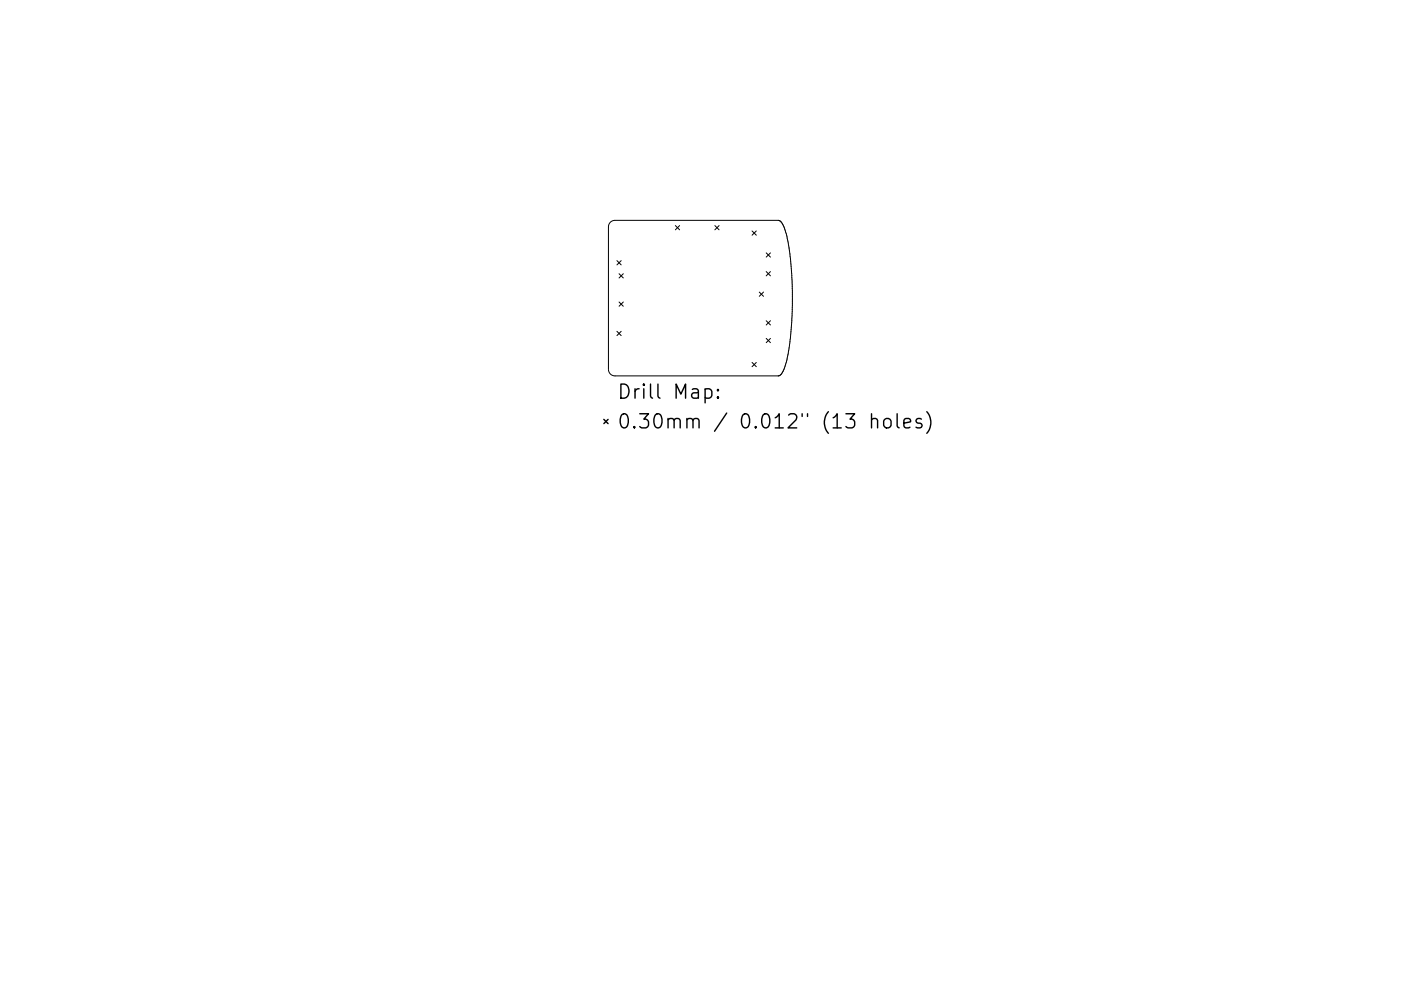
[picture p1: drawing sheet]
<svg xmlns="http://www.w3.org/2000/svg" width="297mm" height="210mm" viewBox="0 0 297 210" stroke-linecap="round" stroke-linejoin="round" font-family="sans-serif">
<defs><g id="words">
<g font-size="4.2">
<text x="130.9" y="84.6">Drill Map:</text>
<text x="130.9" y="90.9">0.30mm / 0.012&quot; (13 holes)</text>
</g>
</g></defs>
<g fill="none" stroke="#000" stroke-width=".21">
<path d="M130.4 46.8a1.38 1.38 0 0 0-1.4 1.4v30.1M130.4 46.8h34.7l.6 .4a20.2 20.2 0 0 1 1.8 7.2l.4 5.2 .1 5.3-.1 3.2-.5 5a16.5 16.5 0 0 1-1.7 6.2l-.6 .5h-34.7a1.38 1.38 0 0 1-1.4-1.4M130.8 55.3l.9 .9M131.3 58.1l.9 .9M131.7 55.3l-.9 .9M132.2 58.1l-.9 .9M143.2 47.9l.9 .9M144.1 47.9l-.9 .9M151.6 47.9l.9 .9M152.5 47.9l-.9 .9M159.5 49l.9 .9M160.4 49l-.9 .9"/>
<path d="M162.5 53.7l.9 .9M162.5 57.6l.9 .9M163.4 53.7l-.9 .9M163.4 57.6l-.9 .9M130.8 70.3l.9 .9M131.3 64.1l.9 .9M131.7 70.3l-.9 .9M132.2 64.1l-.9 .9M159.5 76.9l.9 .9M160.4 76.9l-.9 .9M161 62l.9 .9M161.9 62l-.9 .9"/>
<path d="M162.5 68.1l.9 .9M162.5 71.8l.9 .9M163.4 68.1l-.9 .9M163.4 71.8l-.9 .9"/>
</g>
<path d="M128 89l.9 .9M128.9 89l-.9 .9M149.5 82.6l.9-.1 .5 .6v.8l-.3 .4-.2 .2-.9-.2M152.2 84.2l.2 .1-.2 .2-.1-.2 .1-.1v.3M152.2 82.6l.2 .2-.2 .1-.1-.1 .1-.2v.3M184.8 89.1a.75 .75 0 0 1 1.3 .1v1.6M184.8 87.8v3M187.6 88.9a.81 .81 0 0 1 1.3 .5v.8a.81 .81 0 0 1-.8 .6 .81 .81 0 0 1-.7-.6v-.8zM190.2 87.8v2.6l.4 .4M191.6 89.8l1.5-.3-.2-.6-.8-.1-.5 .4v1.2l.2 .2 .3 .2 .8-.2M195.4 88.9l-.8-.1-.4 .4 .2 .4 1 .3 .1 .3-.1 .4-.3 .2-.9-.2M196.5 87.4a3.4 3.4 0 0 1 0 4.5" fill="none" stroke="#000" stroke-width=".3"/>
<use href="#words"/>
</svg>
